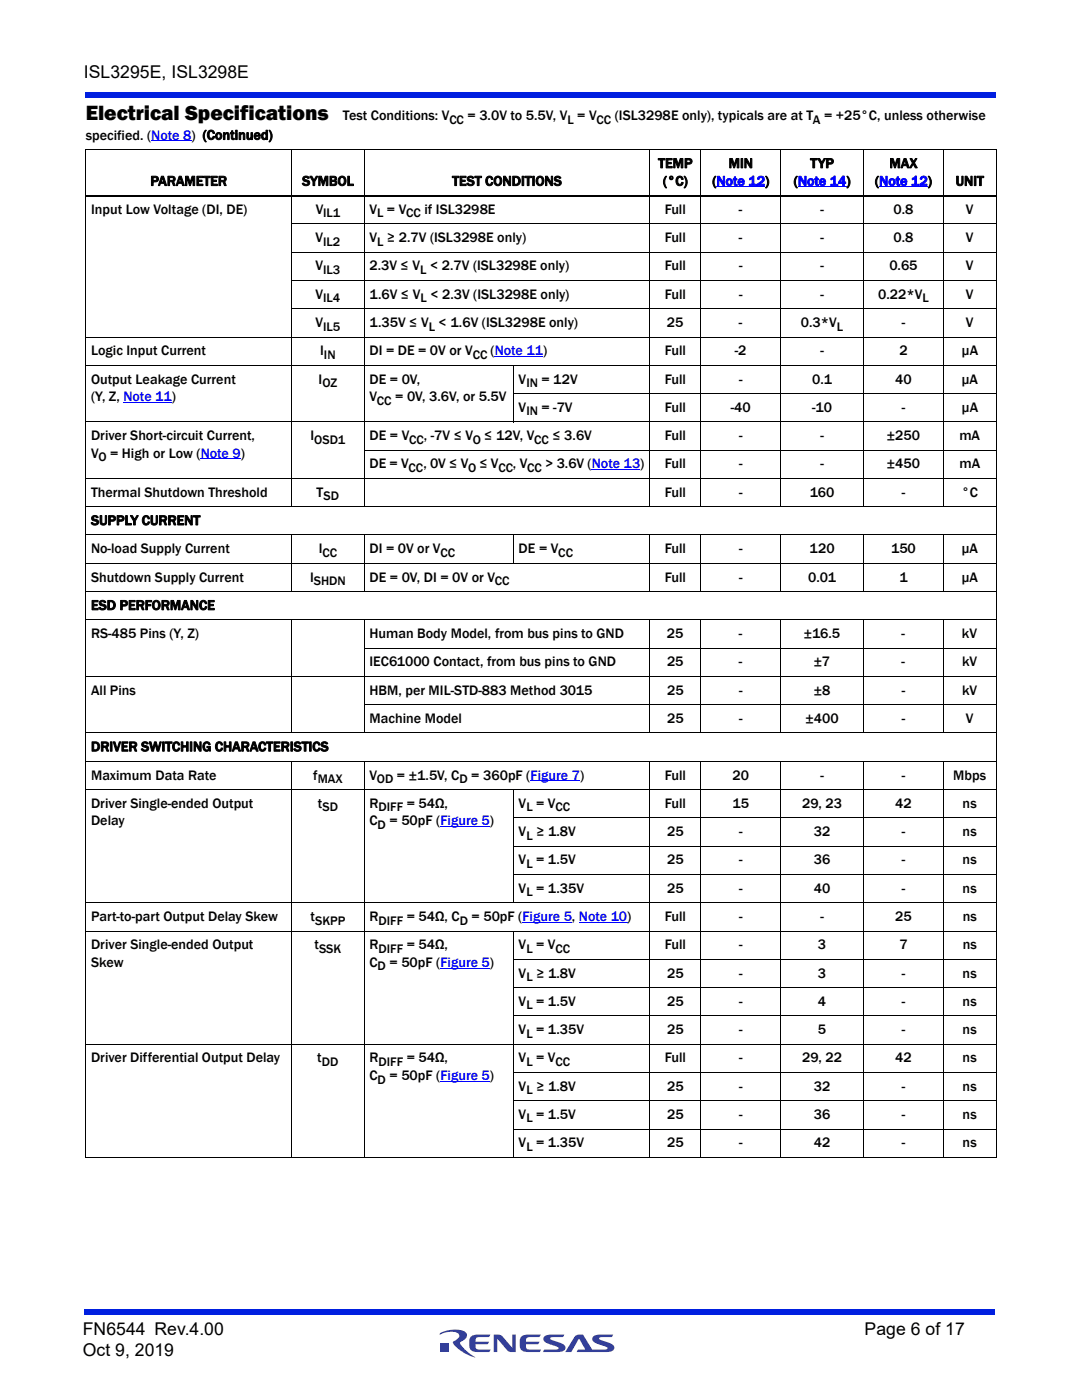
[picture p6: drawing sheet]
<svg xmlns="http://www.w3.org/2000/svg" width="216mm" height="279mm" viewBox="0 0 216 279" stroke-linecap="round" stroke-linejoin="round" font-family="sans-serif">
<defs><g id="words">
<text font-size="4.2" x="17.1" y="24">Electrical Specifications</text>
<g font-size="3.5">
<text x="16.7" y="15.6">ISL3295E, ISL3298E</text>
<text x="16.5" y="266.5">FN6544 Rev.4.00</text>
<text x="172.5" y="266.5">Page 6 of 17</text>
<text x="16.5" y="270.7">Oct 9, 2019</text>
</g>
<g font-size="2.8">
<text x="68.4" y="24">Test Conditions: V</text>
<text x="17.1" y="27.9">specified. (Note 8) (Continued)</text>
<text x="131.3" y="33.5">TEMP</text>
<text x="145.4" y="33.5">MIN</text>
<text x="161.7" y="33.5">TYP</text>
<text x="177.5" y="33.5">MAX</text>
<text x="30" y="37">PARAMETER</text>
<text x="60.3" y="37">SYMBOL</text>
<text x="90.2" y="37">TEST CONDITIONS</text>
<text x="132.3" y="37">(°C)</text>
<text x="142.1" y="37">(Note 12)</text>
<text x="158.4" y="37">(Note 14)</text>
<text x="174.6" y="37">(Note 12)</text>
<text x="190.7" y="37">UNIT</text>
<text x="18.2" y="42.7">Input Low Voltage (DI, DE)</text>
<text x="63" y="42.7">V</text>
<text x="73.7" y="42.7">V = V</text>
<text x="84.7" y="42.7">if ISL3298E</text>
<text x="132.6" y="42.7">Full</text>
<text x="147.5" y="42.7">-</text>
<text x="163.7" y="42.7">-</text>
<text x="178.3" y="42.7">0.8</text>
<text x="192.7" y="42.7">V</text>
<text x="63" y="48.3">V</text>
<text x="63" y="54">V</text>
<text x="73.7" y="48.3">V</text>
<text x="73.7" y="54">2.3V ≤ V</text>
<text x="132.6" y="48.3">Full</text>
<text x="132.6" y="54">Full</text>
<text x="147.5" y="48.3">-</text>
<text x="147.5" y="54">-</text>
<text x="163.7" y="48.3">-</text>
<text x="163.7" y="54">-</text>
<text x="177.5" y="54">0.65</text>
<text x="178.3" y="48.3">0.8</text>
<text x="192.7" y="48.3">V</text>
<text x="192.7" y="54">V</text>
<text x="63" y="59.6">V</text>
<text x="73.7" y="59.6">1.6V ≤ V</text>
<text x="132.6" y="59.6">Full</text>
<text x="147.5" y="59.6">-</text>
<text x="163.7" y="59.6">-</text>
<text x="175.2" y="59.6">0.22*V</text>
<text x="192.7" y="59.6">V</text>
<text x="63" y="65.3">V</text>
<text x="73.7" y="65.3">1.35V ≤ V &lt; 1.6V (ISL3298E only)</text>
<text x="133.1" y="65.3">25</text>
<text x="147.4" y="65.3">-</text>
<text x="159.8" y="65.3">0.3*V</text>
<text x="179.9" y="65.3">-</text>
<text x="192.7" y="65.3">V</text>
<text x="18.2" y="70.9">Logic Input Current</text>
<text x="63.9" y="70.9">I</text>
<text x="73.7" y="70.9">DI = DE = 0V or V</text>
<text x="132.7" y="70.9">Full</text>
<text x="146.6" y="70.9">-2</text>
<text x="163.7" y="70.9">-</text>
<text x="179.5" y="70.9">2</text>
<text x="191.8" y="70.9">µA</text>
<text x="18.2" y="76.6">Output Leakage Current</text>
<text x="63.6" y="76.6">I</text>
<text x="73.7" y="76.6">DE = 0V,</text>
<text x="103.5" y="76.6">V</text>
<text x="132.6" y="76.6">Full</text>
<text x="147.5" y="76.6">-</text>
<text x="162.1" y="76.6">0.1</text>
<text x="178.6" y="76.6">40</text>
<text x="191.8" y="76.6">µA</text>
<text x="18.2" y="80.1">(Y, Z, Note 11)</text>
<text x="73.7" y="80.1">V</text>
<text x="78.8" y="80.1">= 0V, 3.6V, or 5.5V</text>
<text x="103.5" y="82.2">V</text>
<text x="108.1" y="82.2">= -7V</text>
<text x="132.6" y="82.2">Full</text>
<text x="145.8" y="82.2">-40</text>
<text x="162.1" y="82.2">-10</text>
<text x="179.9" y="82.2">-</text>
<text x="191.8" y="82.2">µA</text>
<text x="18.2" y="87.8">Driver Short-circuit Current,</text>
<text x="62" y="87.8">I</text>
<text x="73.7" y="87.8">DE = V</text>
<text x="132.6" y="87.8">Full</text>
<text x="147.5" y="87.8">-</text>
<text x="163.7" y="87.8">-</text>
<text x="177" y="87.8">±250</text>
<text x="191.4" y="87.8">mA</text>
<text x="18.2" y="91.4">V</text>
<text x="73.7" y="93.5">DE = V</text>
<text x="132.7" y="93.5">Full</text>
<text x="147.5" y="93.5">-</text>
<text x="163.7" y="93.5">-</text>
<text x="177" y="93.5">±450</text>
<text x="191.4" y="93.5">mA</text>
<text x="18.2" y="99.1">Thermal Shutdown Threshold</text>
<text x="63.2" y="99.1">T</text>
<text x="132.7" y="99.1">Full</text>
<text x="147.5" y="99.1">-</text>
<text x="161.6" y="99.1">160</text>
<text x="179.9" y="99.1">-</text>
<text x="191.9" y="99.1">°C</text>
<text x="18.2" y="104.8">SUPPLY CURRENT</text>
<text x="18.2" y="110.4">No-load Supply Current</text>
<text x="63.6" y="110.4">I</text>
<text x="73.7" y="110.4">DI = 0V or V</text>
<text x="103.5" y="110.4">DE = V</text>
<text x="132.7" y="110.4">Full</text>
<text x="147.5" y="110.4">-</text>
<text x="161.6" y="110.4">120</text>
<text x="177.8" y="110.4">150</text>
<text x="191.8" y="110.4">µA</text>
<text x="18.2" y="116.1">Shutdown Supply Current</text>
<text x="61.9" y="116.1">I</text>
<text x="73.7" y="116.1">DE = 0V, DI = 0V or V</text>
<text x="132.7" y="116.1">Full</text>
<text x="147.5" y="116.1">-</text>
<text x="161.3" y="116.1">0.01</text>
<text x="179.5" y="116.1">1</text>
<text x="191.8" y="116.1">µA</text>
<text x="18.2" y="121.7">ESD PERFORMANCE</text>
<text x="18.2" y="127.4">RS-485 Pins (Y, Z)</text>
<text x="73.7" y="127.4">Human Body Model, from bus pins to GND</text>
<text x="133.1" y="127.4">25</text>
<text x="147.4" y="127.4">-</text>
<text x="160.4" y="127.4">±16.5</text>
<text x="179.9" y="127.4">-</text>
<text x="192" y="127.4">kV</text>
<text x="73.7" y="133">IEC61000 Contact, from bus pins to GND</text>
<text x="133.1" y="133">25</text>
<text x="147.4" y="133">-</text>
<text x="162.4" y="133">±7</text>
<text x="179.9" y="133">-</text>
<text x="192" y="133">kV</text>
<text x="18.2" y="138.6">All Pins</text>
<text x="73.7" y="138.6">HBM, per MIL-STD-883 Method 3015</text>
<text x="133.1" y="138.6">25</text>
<text x="147.5" y="138.6">-</text>
<text x="162.4" y="138.6">±8</text>
<text x="179.9" y="138.6">-</text>
<text x="192" y="138.6">kV</text>
<text x="18.2" y="149.9">DRIVER SWITCHING CHARACTERISTICS</text>
<text x="73.7" y="144.3">Machine Model</text>
<text x="133.1" y="144.3">25</text>
<text x="147.5" y="144.3">-</text>
<text x="160.7" y="144.3">±400</text>
<text x="179.9" y="144.3">-</text>
<text x="192.7" y="144.3">V</text>
<text x="18.2" y="155.6">Maximum Data Rate</text>
<text x="62.5" y="155.6">f</text>
<text x="73.7" y="155.6">V</text>
<text x="132.7" y="155.6">Full</text>
<text x="146.2" y="155.6">20</text>
<text x="163.7" y="155.6">-</text>
<text x="179.9" y="155.6">-</text>
<text x="190.2" y="155.6">Mbps</text>
<text x="18.2" y="161.2">Driver Single-ended Output</text>
<text x="63.4" y="161.2">t</text>
<text x="73.7" y="161.2">R</text>
<text x="103.5" y="161.2">V</text>
<text x="132.7" y="161.2">Full</text>
<text x="146.2" y="161.2">15</text>
<text x="160" y="161.2">29, 23</text>
<text x="178.6" y="161.2">42</text>
<text x="192.1" y="161.2">ns</text>
<text x="18.2" y="164.7">Delay</text>
<text x="73.7" y="164.7">C</text>
<text x="77.7" y="164.7">= 50pF (Figure 5)</text>
<text x="103.5" y="166.9">V</text>
<text x="107" y="166.9">≥ 1.8V</text>
<text x="133.1" y="166.9">25</text>
<text x="147.5" y="166.9">-</text>
<text x="162.4" y="166.9">32</text>
<text x="179.9" y="166.9">-</text>
<text x="192.1" y="166.9">ns</text>
<text x="103.5" y="172.5">V</text>
<text x="133.1" y="172.5">25</text>
<text x="147.5" y="172.5">-</text>
<text x="162.4" y="172.5">36</text>
<text x="179.9" y="172.5">-</text>
<text x="192.1" y="172.5">ns</text>
<text x="103.5" y="178.2">V</text>
<text x="133.1" y="178.2">25</text>
<text x="147.5" y="178.2">-</text>
<text x="162.4" y="178.2">40</text>
<text x="179.9" y="178.2">-</text>
<text x="192.1" y="178.2">ns</text>
<text x="18.2" y="183.8">Part-to-part Output Delay Skew</text>
<text x="62" y="183.8">t</text>
<text x="73.7" y="183.8">R</text>
<text x="81.2" y="183.8">= 54Ω, C</text>
<text x="94.1" y="183.8">= 50pF (Figure 5, Note 10)</text>
<text x="132.7" y="183.8">Full</text>
<text x="147.5" y="183.8">-</text>
<text x="163.7" y="183.8">-</text>
<text x="178.6" y="183.8">25</text>
<text x="192.1" y="183.8">ns</text>
<text x="18.2" y="189.4">Driver Single-ended Output</text>
<text x="62.8" y="189.4">t</text>
<text x="73.7" y="189.4">R</text>
<text x="103.5" y="189.4">V</text>
<text x="132.7" y="189.4">Full</text>
<text x="147.5" y="189.4">-</text>
<text x="163.2" y="189.4">3</text>
<text x="179.5" y="189.4">7</text>
<text x="192.1" y="189.4">ns</text>
<text x="18.2" y="193">Skew</text>
<text x="73.7" y="193">C</text>
<text x="103.5" y="195.1">V</text>
<text x="133.1" y="195.1">25</text>
<text x="147.5" y="195.1">-</text>
<text x="163.2" y="195.1">3</text>
<text x="179.9" y="195.1">-</text>
<text x="192.1" y="195.1">ns</text>
<text x="103.5" y="200.7">V</text>
<text x="107" y="200.7">= 1.5V</text>
<text x="133.1" y="200.7">25</text>
<text x="147.5" y="200.7">-</text>
<text x="163.2" y="200.7">4</text>
<text x="179.9" y="200.7">-</text>
<text x="192.1" y="200.7">ns</text>
<text x="103.5" y="206.4">V</text>
<text x="133.1" y="206.4">25</text>
<text x="147.5" y="206.4">-</text>
<text x="163.2" y="206.4">5</text>
<text x="179.9" y="206.4">-</text>
<text x="192.1" y="206.4">ns</text>
<text x="18.2" y="212">Driver Differential Output Delay</text>
<text x="63.3" y="212">t</text>
<text x="73.7" y="212">R</text>
<text x="73.7" y="215.5">C</text>
<text x="77.7" y="215.5">= 50pF (Figure 5)</text>
<text x="103.5" y="212">V</text>
<text x="132.7" y="212">Full</text>
<text x="147.5" y="212">-</text>
<text x="160.1" y="212">29, 22</text>
<text x="178.6" y="212">42</text>
<text x="192.1" y="212">ns</text>
<text x="103.5" y="217.7">V</text>
<text x="107" y="217.7">≥ 1.8V</text>
<text x="133.1" y="217.7">25</text>
<text x="147.5" y="217.7">-</text>
<text x="162.4" y="217.7">32</text>
<text x="179.9" y="217.7">-</text>
<text x="192.1" y="217.7">ns</text>
<text x="103.5" y="223.3">V</text>
<text x="133.1" y="223.3">25</text>
<text x="147.5" y="223.3">-</text>
<text x="162.4" y="223.3">36</text>
<text x="179.9" y="223.3">-</text>
<text x="192.1" y="223.3">ns</text>
<text x="103.5" y="229">V</text>
<text x="133.1" y="229">25</text>
<text x="147.5" y="229">-</text>
<text x="162.4" y="229">42</text>
<text x="179.9" y="229">-</text>
<text x="192.1" y="229">ns</text>
</g>
<g font-size="2.5">
<text x="89.7" y="24.7">CC = 3.0V to 5.5V, VL = VCC (ISL3298E only), typicals are at TA = +25°C, unless otherwise</text>
<text x="64.5" y="43.4">IL1</text>
<text x="75.2" y="43.4">L</text>
<text x="81.1" y="43.4">CC</text>
<text x="64.5" y="49">IL2</text>
<text x="75.2" y="49">L ≥ 2.7V (ISL3298E only)</text>
<text x="64.5" y="54.7">IL3</text>
<text x="83.8" y="54.7">L &lt; 2.7V (ISL3298E only)</text>
<text x="64.5" y="60.3">IL4</text>
<text x="64.5" y="66">IL5</text>
<text x="83.9" y="60.3">L &lt; 2.3V (ISL3298E only)</text>
<text x="85.6" y="66">L</text>
<text x="167" y="66">L</text>
<text x="184" y="60.3">L</text>
<text x="64.6" y="71.6">IN</text>
<text x="94.3" y="71.6">CC (Note 11)</text>
<text x="64.3" y="77.3">OZ</text>
<text x="105" y="77.3">IN = 12V</text>
<text x="75.2" y="80.8">CC</text>
<text x="105" y="82.9">IN</text>
<text x="62.7" y="88.5">OSD1</text>
<text x="81.6" y="88.5">CC, -7V ≤ VO ≤ 12V, VCC ≤ 3.6V</text>
<text x="19.6" y="92.1">O = High or Low (Note 9)</text>
<text x="81.5" y="94.2">CC, 0V ≤ VO ≤ VCC, VCC &gt; 3.6V (Note 13)</text>
<text x="64.6" y="99.8">SD</text>
<text x="64.3" y="111.1">CC</text>
<text x="87.9" y="111.1">CC</text>
<text x="111.4" y="111.1">CC</text>
<text x="62.6" y="116.8">SHDN</text>
<text x="98.8" y="116.8">CC</text>
<text x="63.4" y="156.3">MAX</text>
<text x="64.3" y="161.9">SD</text>
<text x="75.2" y="156.3">OD = ±1.5V, CD = 360pF (Figure 7)</text>
<text x="75.5" y="161.9">DIFF = 54Ω,</text>
<text x="105" y="161.9">L = VCC</text>
<text x="75.4" y="165.5">D</text>
<text x="105" y="167.6">L</text>
<text x="105" y="173.2">L = 1.5V</text>
<text x="105" y="178.9">L = 1.35V</text>
<text x="62.9" y="184.5">SKPP</text>
<text x="75.5" y="184.5">DIFF</text>
<text x="91.7" y="184.5">D</text>
<text x="63.7" y="190.1">SSK</text>
<text x="75.5" y="190.1">DIFF = 54Ω,</text>
<text x="105" y="190.1">L = VCC</text>
<text x="75.4" y="193.7">D = 50pF (Figure 5)</text>
<text x="105" y="195.8">L ≥ 1.8V</text>
<text x="105" y="201.4">L</text>
<text x="105" y="207.1">L = 1.35V</text>
<text x="64.2" y="212.7">DD</text>
<text x="75.5" y="212.7">DIFF = 54Ω,</text>
<text x="105" y="212.7">L = VCC</text>
<text x="75.4" y="216.3">D</text>
<text x="105" y="218.4">L</text>
<text x="105" y="224">L = 1.5V</text>
<text x="105" y="229.7">L = 1.35V</text>
</g>
</g></defs>
<g fill="#333f99">
<path d="M98.5 266.3h.7a1.2 1.2 0 0 1 1.1 .5l1.9 2.2v-2.7h.7v3.5h-.7a1.04 1.04 0 0 1-1-.4l-2-2.2v2.6h-.7z"/>
<path d="M93.9 266.8l.8-.4 3.2-.1-.3 .5-2.3 .1a.7 .7 0 0 0-.4 .9h2.7l-.4 .5h-2.3v.4l.2 .5 .2 .1h2.6l-.3 .5h-2.3a1.36 1.36 0 0 1-1.7-1.2l.1-1.5z"/>
<path d="M104 266.8l.8-.4 3.1-.1-.3 .5-2.3 .1a.7 .7 0 0 0-.3 .9h2.7l-.4 .5h-2.3v.4l.1 .5 .3 .1h2.6l-.3 .5h-2.3a1.36 1.36 0 0 1-1.7-1.2l.1-1.5z"/>
<path d="M108.6 266.7l.8-.3 3.2-.1-.3 .5-2.5 .2v.3l.6 .2a3.4 3.4 0 0 1 2.4 1.3 .85 .85 0 0 1-1 1h-3.5l.3-.4 2.8-.2v-.3l-.6-.2a3.4 3.4 0 0 1-2.4-1.3l.1-.5z"/>
<path d="M114.8 266.6a1.8 1.8 0 0 1 1.5-.3l1.9 3h2.3l.7-.1v-.3l-.6-.2a3.4 3.4 0 0 1-2.4-1.3 .85 .85 0 0 1 1-1l3.2-.1-.3 .5-2.5 .2v.3l.6 .2a3.4 3.4 0 0 1 2.4 1.3 .85 .85 0 0 1-1 1h-6.5l.3-.4 1.4-.1-1.2-2.1-1.6 2.6h-1.2z"/>
<path d="M88 268h1.6v1.7h-1.6z"/>
<path d="M87.8 266.1a5.6 5.6 0 0 1 5.1-.2 1.19 1.19 0 0 1-.8 1.8l-.3 .3a6.8 6.8 0 0 0 3 2.9 7.1 7.1 0 0 1-4.4-3l.5-.4a.81 .81 0 0 0 .7-.8 .81 .81 0 0 0-.6-.8 5.3 5.3 0 0 0-3.3 .4z"/>
</g>
<g fill="#001fe0">
<path d="M16.9 261.3h181.7v1h-181.7z"/>
<path d="M16.9 18.4h181.7v1h-181.7z"/>
</g>
<g fill="none" stroke="#00f" stroke-width=".2">
<path d="M30.2 28.1h8M143 37.3h9.7M159.2 37.3h9.7M175.4 37.3h9.7M98.7 71.1h9.7M24.6 80.3h9.7M40 91.6h8M118.1 93.7h9.7M105.9 155.8h9.8M87.9 165h9.9M87.9 193.2h9.9M104.2 184h9.9"/>
<path d="M115.5 184h9.7M87.9 215.8h9.9"/>
</g>
<g fill="none" stroke="#000" stroke-width=".2">
<path d="M17.1 29.9h181.7M17.1 29.9v201M58.2 29.8v71.4M72.7 29.8v71.4M129.6 29.8v71.4M139.9 29.8v71.4M155.7 29.8v71.4M172.3 29.8v71.4M188.2 29.8v71.4M198.8 29.9v201M58.2 44.7h140.6M58.2 50.3h140.6"/>
<path d="M58.2 56h140.6M17.1 67.3h181.7M17.1 72.9h181.7M58.2 61.6h140.6M102.4 78.5h96.4M102.4 72.9v11.3M17.1 84.2h181.7M17.1 95.5h181.7M72.6 89.8h126.2M17.1 101.1h181.7M17.1 106.8h181.7M17.1 112.4h181.7"/>
<path d="M17.1 118.1h181.7M58.2 106.7v11.4M72.7 106.7v11.4M102.4 106.7v5.8M129.6 106.7v11.4M139.9 106.7v11.4M155.7 106.7v11.4M172.3 106.7v11.4M188.2 106.7v11.4M17.1 123.7h181.7M17.1 135h181.7M58.2 123.7v22.6"/>
<path d="M72.6 129.3h126.2M72.7 123.7v22.6M129.6 123.7v22.6M139.9 123.7v22.6M155.7 123.7v22.6M172.3 123.7v22.6M188.2 123.7v22.6M17.1 146.3h181.7M17.1 151.9h181.7M17.1 157.6h181.7M58.2 151.9v79.1M72.6 140.6h126.2"/>
<path d="M72.7 151.9v79.1M102.4 157.5v22.7M129.6 151.9v79.1M139.9 151.9v79.1M155.7 151.9v79.1M172.3 151.9v79.1M188.2 151.9v79.1M102.4 163.2h96.4M102.4 168.9h96.4M102.4 174.5h96.4M17.1 180.1h181.7M17.1 185.8h181.7"/>
<path d="M102.4 191.5h96.4M102.4 197.1h96.4M102.4 185.8v45.2M17.1 208.4h181.7M102.4 202.7h96.4M102.4 214h96.4M102.4 219.7h96.4M17.1 230.9h181.7M102.4 225.3h96.4"/>
</g>
<path d="M17.1 39h181.7" fill="none" stroke="#000" stroke-width=".36"/>
<use href="#words"/>
</svg>
